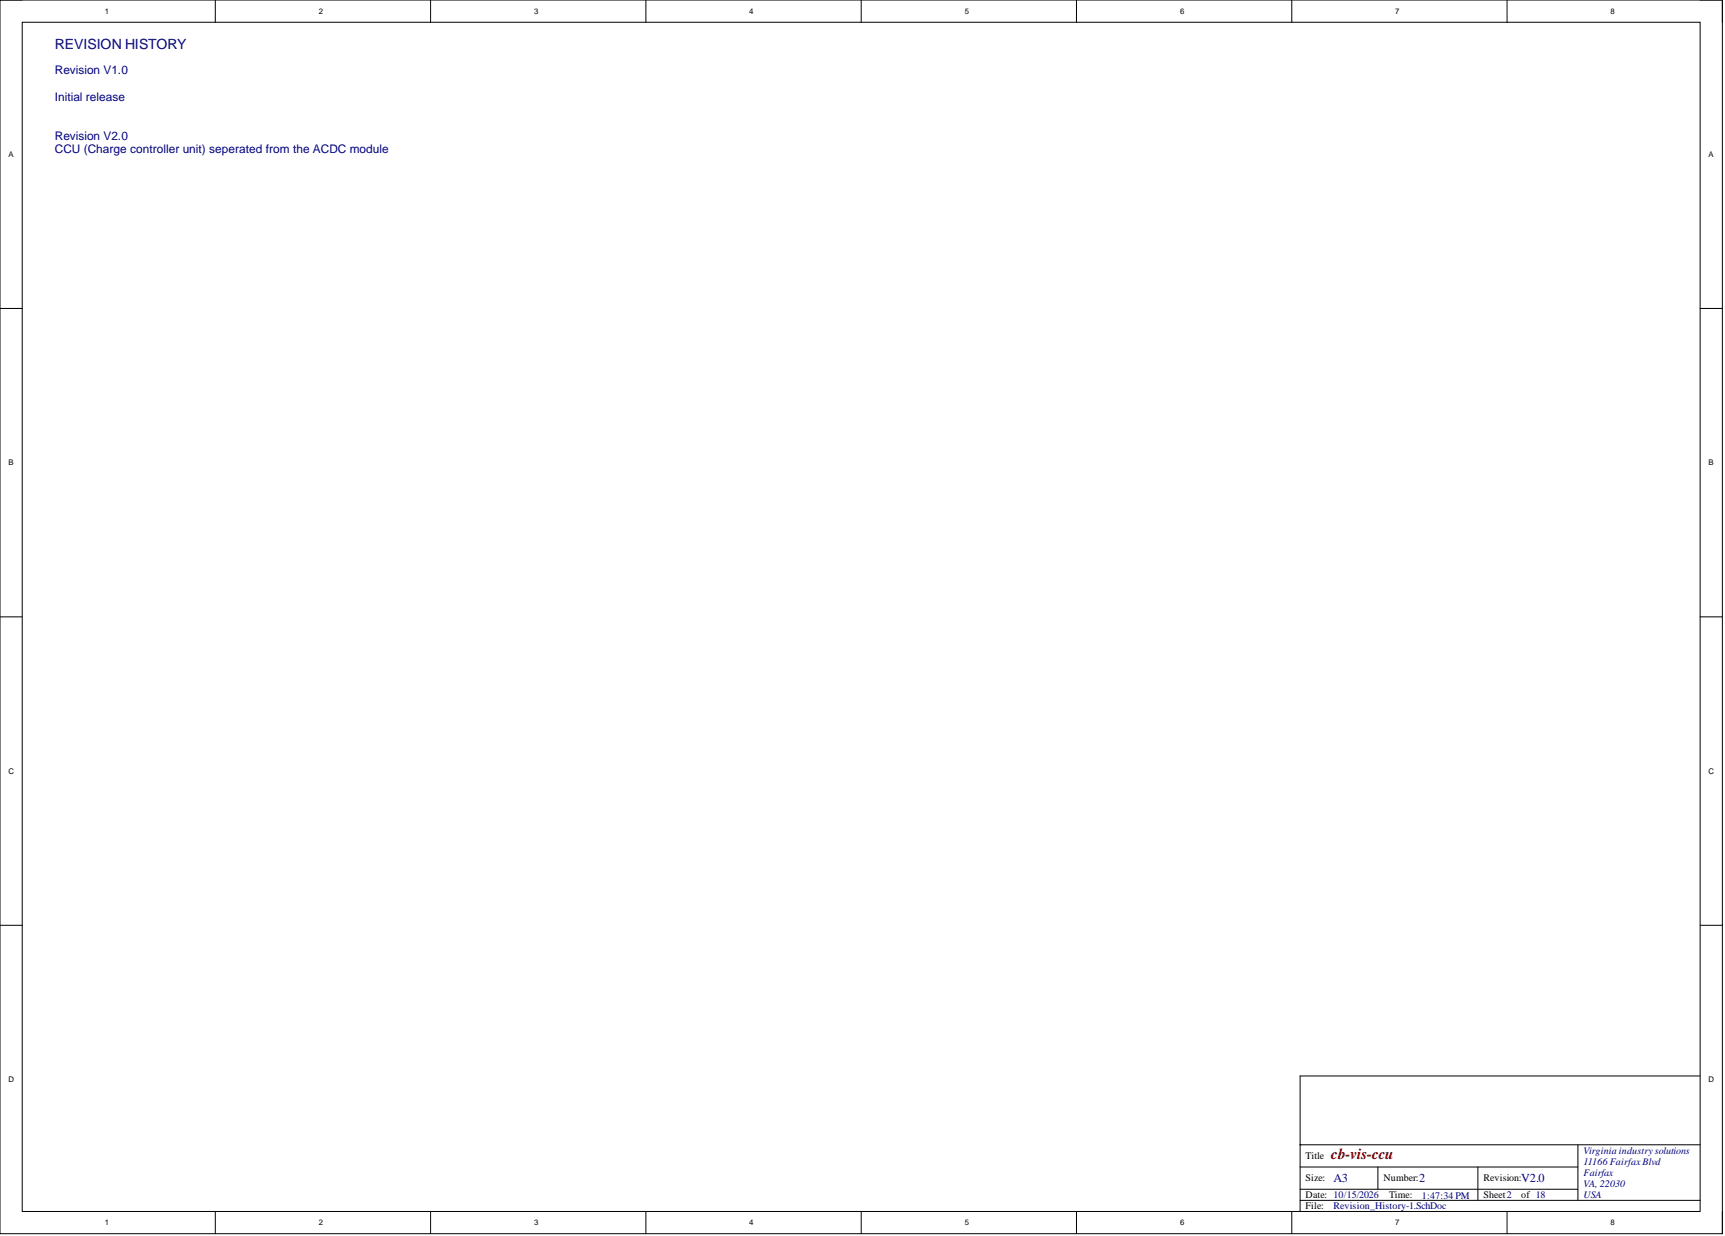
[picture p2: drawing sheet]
<svg xmlns="http://www.w3.org/2000/svg" width="393mm" height="282mm" viewBox="0 0 393 282" stroke-linecap="round" stroke-linejoin="round" font-family="sans-serif">
<defs><g id="words">
<text font-size="3.5" fill="#800000" x="303.6" y="264.4">cb-vis-ccu</text>
<text font-size="3.2" fill="#000080" x="12.5" y="11.2">REVISION HISTORY</text>
<g font-size="2.8" fill="#000080">
<text x="304.1" y="269.6">A3</text>
<text x="323.6" y="269.6">2</text>
<text x="346.9" y="269.6">V2.0</text>
</g>
<g font-size="2.7" fill="#000080">
<text x="12.5" y="16.9">Revision V1.0</text>
<text x="12.5" y="23">Initial release</text>
<text x="12.5" y="31.9">Revision V2.0</text>
<text x="12.5" y="34.9">CCU (Charge controller unit) seperated from the ACDC module</text>
</g>
<g font-size="2.3" fill="#000080">
<text x="361.1" y="263.1">Virginia industrysolutions</text>
<text x="361.1" y="265.6">11166 FairfaxBlvd</text>
<text x="361.1" y="268.2">Fairfax</text>
<text x="304.1" y="275.8">Revision_History-1.SchDoc</text>
<text x="324.2" y="273.4">1:47:34 PM</text>
<text x="361.1" y="270.7">VA, 22030</text>
<text x="361.1" y="273.2">USA</text>
</g>
<g font-size="2.3">
<text x="297.7" y="264.4">Title</text>
<text x="297.7" y="269.4">Size:</text>
<text x="315.5" y="269.4">Number:</text>
<text x="338.3" y="269.4">Revision:</text>
<text x="297.7" y="273.2">Date: 10/15/2026</text>
<text x="297.7" y="275.8">File:</text>
<text x="316.7" y="273.2">Time:</text>
<text x="338.3" y="273.2">Sheet2</text>
<text x="346.9" y="273.2">of 18</text>
</g>
<g font-size="1.8">
<text x="23.9" y="3.1">1</text>
<text x="72.7" y="3.1">2</text>
<text x="121.8" y="3.1">3</text>
<text x="170.9" y="3.1">4</text>
<text x="220" y="3.1">5</text>
<text x="269.1" y="3.1">6</text>
<text x="318.2" y="3.1">7</text>
<text x="367.2" y="3.1">8</text>
<text x="1.9" y="35.8">A</text>
<text x="389.6" y="35.8">A</text>
<text x="1.9" y="106.1">B</text>
<text x="389.6" y="106.1">B</text>
<text x="1.9" y="176.5">C</text>
<text x="389.6" y="176.5">C</text>
<text x="1.9" y="246.8">D</text>
<text x="389.6" y="246.8">D</text>
<text x="23.9" y="279.4">1</text>
<text x="72.7" y="279.4">2</text>
<text x="121.8" y="279.4">3</text>
<text x="170.9" y="279.4">4</text>
<text x="220" y="279.4">5</text>
<text x="269.1" y="279.4">6</text>
<text x="318.2" y="279.4">7</text>
<text x="367.2" y="279.4">8</text>
</g>
</g></defs>
<g fill="none" stroke="#000" stroke-width=".23">
<path d="M0 0h392.7v281.3h-392.7zM0 0h5.1M5.1 5.1h382.6v271.2h-382.6zM49.1 0v5.1M98.2 0v5.1M147.3 0v5.1M196.4 0v5.1M245.5 0v5.1M294.6 0v5.1M343.7 0v5.1M387.7 0h5v5.1M0 70.3h5.1"/>
<path d="M387.7 70.3h5M0 140.7h5.1M387.7 140.7h5M0 211h5.1M387.7 211h5M387.7 245.4h-91.2v30.9M49.1 276.3v5M98.2 276.3v5M147.3 276.3v5M196.4 276.3v5M245.5 276.3v5M294.6 276.3v5"/>
<path d="M296.5 261.1h.1M296.5 261.1h91.2M296.5 266.1h63.3M296.5 273.7h91.2M296.5 271.2h63.3M314.2 266.1v5.1M337 266.1v7.6M343.7 276.3v5M359.8 261.1v12.6M392.7 276.3v5"/>
</g>
<use href="#words"/>
</svg>
